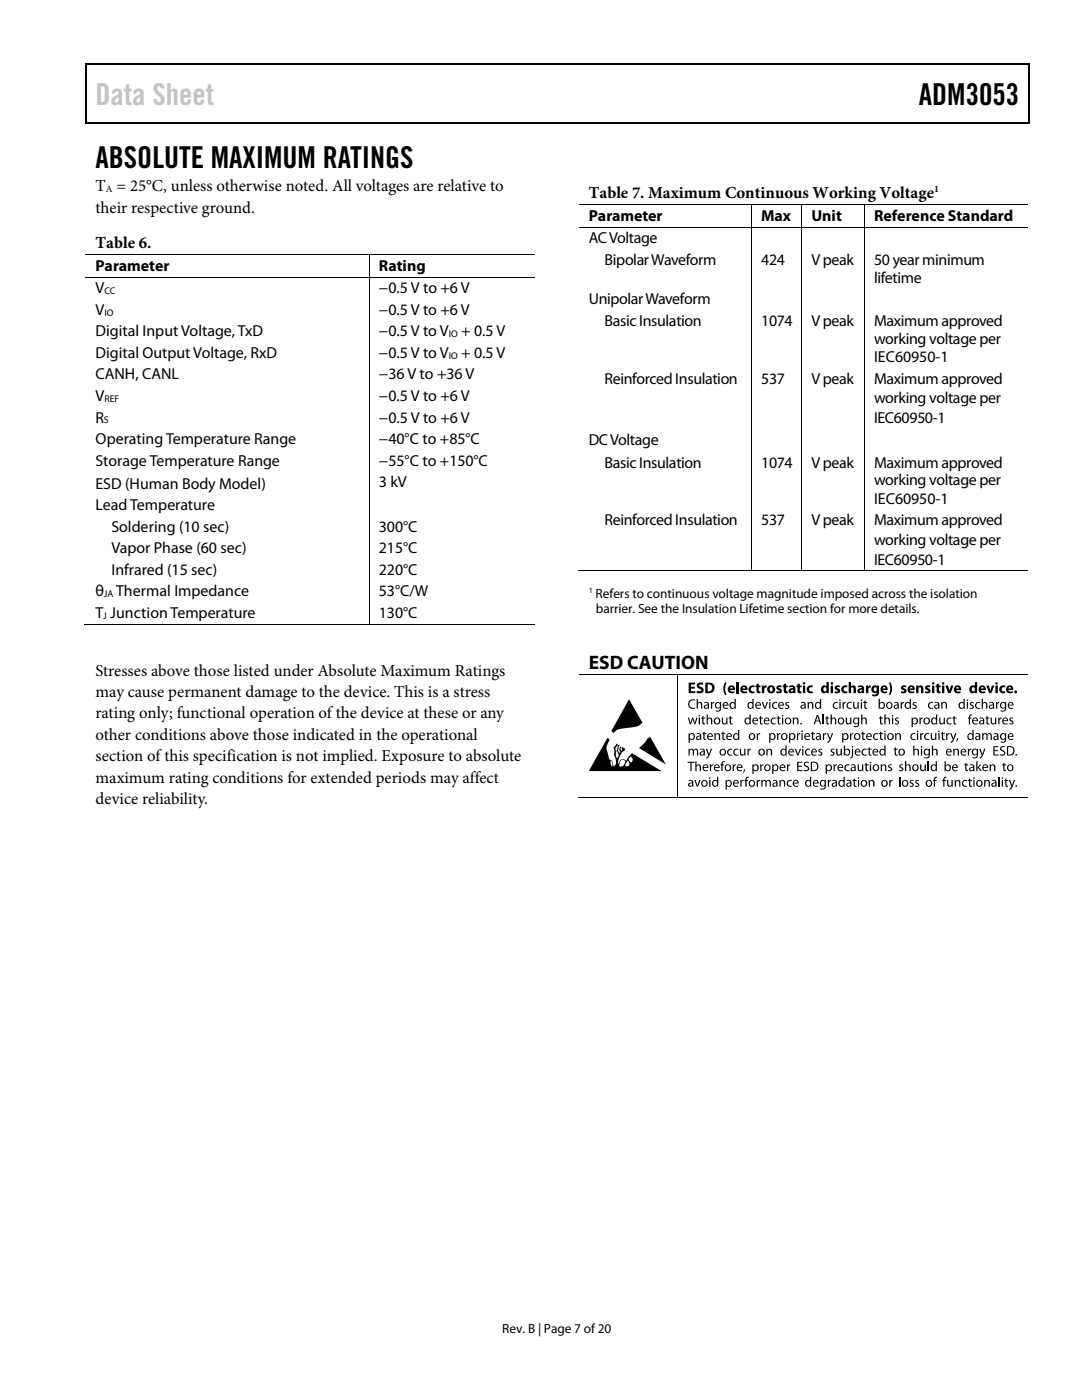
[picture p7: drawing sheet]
<svg xmlns="http://www.w3.org/2000/svg" width="216mm" height="279mm" viewBox="0 0 216 279" stroke-linecap="round" stroke-linejoin="round" font-family="sans-serif">
<defs><g id="words">
<text font-size="6" fill="#c1c1c1" x="19" y="20.9">Data Sheet</text>
<g font-size="6">
<text x="183.3" y="20.9">ADM3053</text>
<text x="19" y="33.6">ABSOLUTE MAXIMUM RATINGS</text>
</g>
<text font-size="3.9" x="117.5" y="133.6">ESD CAUTION</text>
<g font-size="3.3">
<text x="19" y="38.1">T = 25°C, unless otherwise noted. All voltages are relative to</text>
<text x="117.5" y="39.5">Table 7. Maximum Continuous Working Voltage</text>
<text x="19.1" y="42.4">their respective ground.</text>
<text x="19.1" y="49.5">Table 6.</text>
<text x="19" y="134.8">Stresses above those listed under Absolute Maximum Ratings</text>
<text x="19" y="139.1">may cause permanent damage to the device. This is a stress</text>
<text x="19.1" y="143.4">rating only; functional operation of the device at these or any</text>
<text x="19.1" y="147.7">other conditions above those indicated in the operational</text>
<text x="19.1" y="151.9">section of this specification is not implied. Exposure to absolute</text>
<text x="19.1" y="156.2">maximum rating conditions for extended periods may affect</text>
<text x="19.1" y="160.5">device reliability.</text>
</g>
<g font-size="3.2">
<text x="117.5" y="44.1">Parameter</text>
<text x="151.9" y="44.1">Max</text>
<text x="161.9" y="44.1">Unit</text>
<text x="174.4" y="44.1">Reference Standard</text>
<text x="117.5" y="48.6">AC Voltage</text>
<text x="120.6" y="52.9">Bipolar Waveform</text>
<text x="151.9" y="52.9">424</text>
<text x="161.9" y="52.9">V peak</text>
<text x="174.4" y="52.9">50year minimum</text>
<text x="19" y="54.1">Parameter</text>
<text x="19" y="58.5">V</text>
<text x="75.6" y="54.1">Rating</text>
<text x="75.6" y="58.5">−0.5 V to +6 V</text>
<text x="174.4" y="56.5">lifetime</text>
<text x="19" y="62.8">V</text>
<text x="75.6" y="62.8">−0.5 V to +6 V</text>
<text x="117.5" y="60.7">Unipolar Waveform</text>
<text x="120.6" y="65.1">Basic Insulation</text>
<text x="151.9" y="65.1">1074</text>
<text x="161.9" y="65.1">V peak</text>
<text x="174.4" y="65.1">Maximum approved</text>
<text x="19" y="67.1">Digital Input Voltage, TxD</text>
<text x="19" y="71.4">Digital Output Voltage, RxD</text>
<text x="75.6" y="71.4">−0.5 V to V</text>
<text x="75.6" y="67.1">−0.5 V to V</text>
<text x="92" y="67.1">+ 0.5 V</text>
<text x="92" y="71.4">+ 0.5 V</text>
<text x="174.4" y="68.6">working voltage per</text>
<text x="19" y="75.7">CANH, CANL</text>
<text x="75.6" y="75.7">−36V to +36V</text>
<text x="120.6" y="76.5">Reinforced Insulation</text>
<text x="151.9" y="76.5">537</text>
<text x="161.9" y="76.5">V peak</text>
<text x="174.4" y="72.3">IEC60950-1</text>
<text x="174.4" y="76.5">Maximum approved</text>
<text x="19" y="80">V</text>
<text x="75.6" y="80">−0.5 V to +6 V</text>
<text x="174.4" y="80.5">working voltage per</text>
<text x="19" y="84.3">R</text>
<text x="19" y="88.6">Operating Temperature Range</text>
<text x="75.6" y="84.3">−0.5 V to +6 V</text>
<text x="75.6" y="88.6">−40°C to +85°C</text>
<text x="117.5" y="88.7">DC Voltage</text>
<text x="174.4" y="84.4">IEC60950-1</text>
<text x="19" y="92.9">Storage Temperature Range</text>
<text x="75.6" y="92.9">−55°C to +150°C</text>
<text x="120.6" y="93.3">Basic Insulation</text>
<text x="151.9" y="93.3">1074</text>
<text x="161.9" y="93.3">V peak</text>
<text x="174.4" y="93.3">Maximum approved</text>
<text x="19" y="97.5">ESD (Human Body Model)</text>
<text x="19" y="101.8">Lead Temperature</text>
<text x="75.6" y="97.2">3 kV</text>
<text x="174.4" y="96.9">working voltage per</text>
<text x="174.4" y="100.5">IEC60950-1</text>
<text x="22.2" y="106.1">Soldering (10 sec)</text>
<text x="75.6" y="106.1">300°C</text>
<text x="120.6" y="104.8">Reinforced Insulation</text>
<text x="151.9" y="104.8">537</text>
<text x="161.9" y="104.8">Vpeak</text>
<text x="174.4" y="104.8">Maximum approved</text>
<text x="22.2" y="110.4">Vapor Phase (60 sec)</text>
<text x="75.6" y="110.4">215°C</text>
<text x="174.4" y="108.8">working voltage per</text>
<text x="174.4" y="112.7">IEC60950-1</text>
<text x="19" y="119">θ</text>
<text x="22.2" y="114.7">Infrared (15 sec)</text>
<text x="23.2" y="119">Thermal Impedance</text>
<text x="75.6" y="119">53°C/W</text>
<text x="75.6" y="114.7">220°C</text>
<text x="19" y="123.3">T Junction Temperature</text>
<text x="75.6" y="123.3">130°C</text>
</g>
<g font-size="2.7">
<text x="118.8" y="119.3">Refers to continuous voltage magnitude imposed across the isolation</text>
<text x="118.9" y="122.3">barrier. See the Insulation Lifetime section for more details.</text>
<text x="100.2" y="266">Rev. B | Page 7 of20</text>
</g>
<g font-size="1.9">
<text x="21.1" y="38.3">A</text>
<text x="186.4" y="38.3">1</text>
<text x="20.8" y="58.7">CC</text>
<text x="20.8" y="63">IO</text>
<text x="89.5" y="67.3">IO</text>
<text x="89.5" y="71.6">IO</text>
<text x="20.8" y="80.2">REF</text>
<text x="20.7" y="84.5">S</text>
<text x="20.7" y="119.2">JA</text>
<text x="20.6" y="123.5">J</text>
</g>
<text font-size="1.6" x="117.5" y="118.4">1</text>
</g></defs>
<g fill="#000">
<path d="M17 12.7h.3v1h-.3zM17 12.7h.3v.3h-.3zM82.7 12.7h.2v.3h-.2zM205.2 12.7h.2v1h-.2zM205.2 12.7h.2v.3h-.2zM17 24.4h.3v.2h-.3zM82.4 24.4h.3v.2h-.3zM205.2 24.4h.2v.2h-.2zM73.6 50.7h.2v.2h-.2zM73.6 55.2h.2v.2h-.2zM149.9 40.7h.2v.2h-.2zM149.9 45.3h.2v.1h-.2z"/>
<path d="M159.9 40.7h.2v.2h-.2zM159.9 45.3h.2v.1h-.2zM172.4 40.7h.2v.2h-.2zM172.4 45.3h.2v.1h-.2zM149.9 113.8h.2v.2h-.2zM159.9 113.8h.2v.2h-.2zM172.4 113.8h.2v.2h-.2zM73.6 124.5h.2v.1h-.2zM135.2 134.5h.1v.2h-.1zM137.4 136.2h1.3v.4h-.8v.5h.7v.3h-.7v.5h.8v.4h-1.3zM139 139.5h.2v.8l.5-.2 .4 .2v1.1h-.2v-.9l-.3-.2-.3 .3-.1 .8h-.2zM139.2 136.4l.6-.2 .5 .1-.1 .4h-.6l-.1 .1 .1 .2a.72 .72 0 0 1 .8 .9 .72 .72 0 0 1-1.1 .5l-.3-.2 .1-.3 .7 .1 .1-.3-.1-.2a.69 .69 0 0 1-.7-.3 .69 .69 0 0 1 .1-.8z"/>
<path d="M144.7 136.2h.3a2.76 2.76 0 0 0 0 2.5 .72 .72 0 0 1-.6-.8v-.9zM146.9 136.1h.5v2.2h-.5zM149.6 137l.8-.2h.2l-.1 .4a.44 .44 0 0 0-.7 .4 .44 .44 0 0 0 .7 .3l.1 .4a.82 .82 0 0 1-1.1-.2 .82 .82 0 0 1 .1-1.1zM150.9 136.5l.5-.1v.4h.3v.4h-.3v.7l.3 .1v.3h-.5l-.2-.2-.1-.9h-.1v-.4h.1zM152 136.8h.4v.3l.3-.3h.3v.4l-.3 .1-.2 .2v.8h-.5zM155.1 136.9l.4-.1 .5 .1-.1 .3-.5-.1v.2a.56 .56 0 0 1 .6 .7 .56 .56 0 0 1-.8 .4l-.3-.1 .1-.4 .5 .1v-.2l-.2-.1a.48 .48 0 0 1-.3-.6zM156.4 136.5l.4-.1v.4h.4v.4h-.4l.1 .7 .3 .1v.3h-.5l-.3-.2v-.9h-.2v-.4h.2zM159.1 136.5l.5-.1v.4h.3v.4h-.3v.7l.3 .1v.3h-.5l-.2-.2-.1-.9h-.2v-.4h.2zM161.2 137l.8-.2h.2l-.1 .4a.45 .45 0 0 0-.7 .4 .45 .45 0 0 0 .7 .3l.1 .4a.82 .82 0 0 1-1.1-.2 .82 .82 0 0 1 .1-1.1zM166.7 136.9l.5-.1 .4 .1-.1 .3-.5-.1 .1 .2a.56 .56 0 0 1 .5 .7 .56 .56 0 0 1-.8 .4l-.3-.1 .1-.4 .6 .1v-.2l-.2-.1a.48 .48 0 0 1-.4-.6zM168.1 137l.8-.2h.2l-.1 .4a.45 .45 0 0 0-.7 .4 .45 .45 0 0 0 .7 .3l.1 .4a.82 .82 0 0 1-1.1-.2 .82 .82 0 0 1 .1-1.1zM169.3 136.1h.5v.9a.55 .55 0 0 1 .7-.2 .55 .55 0 0 1 .3 .6v.9h-.5v-1l-.2-.1-.3 .2v.9h-.5z"/>
<path d="M172.5 139.9l.2-.1v.3h.3v.2h-.3v.9l.3 .1-.1 .2h-.2l-.2-.3v-.9h-.2v-.2h.2zM172.8 136.8h.4v.3l.3-.3h.2v.4l-.2 .1-.2 .2v.8h-.5zM177.3 136.2a.72 .72 0 0 1 .7 .8v.9a.72 .72 0 0 1-.7 .8 2.76 2.76 0 0 0 0-2.5zM179.9 136.9l.5-.1 .4 .1-.1 .3-.4-.1v.2a.54 .54 0 0 1 .6 .6 .54 .54 0 0 1-.7 .5l-.5-.1 .1-.4 .4 .1 .2-.1-.4-.3a.42 .42 0 0 1-.1-.7zM182.8 136.8h.4v.2l.1-.1a.56 .56 0 0 1 .7-.1 .56 .56 0 0 1 .3 .6v.9h-.5v-1l-.3-.1-.2 .2v.9h-.5zM184.8 136.9l.4-.1 .4 .1-.1 .3-.4-.1v.2a.54 .54 0 0 1 .6 .6 .54 .54 0 0 1-.7 .5l-.4-.1v-.4l.4 .1 .2-.1-.4-.3a.42 .42 0 0 1 0-.7zM186.9 136.5l.5-.1v.4h.3v.4h-.3v.7l.3 .1v.3h-.5l-.2-.2-.1-.9h-.2v-.4h.2zM188.6 136.8h.6l.3 1.1 .2-1.1h.5l-.5 1.5h-.5zM195.9 139.5h.2v.8l.5-.2 .3 .2 .1 1.1h-.2l-.1-.9-.2-.2-.4 .3v.8h-.2zM196.8 136.8h.5l.3 1.1 .3-1.1h.5l-.6 1.5h-.4zM199.6 137l.3-.2h.5h.2l-.1 .4a.44 .44 0 0 0-.6 .4 .44 .44 0 0 0 .6 .3l.1 .4a.82 .82 0 0 1-1-.2 .82 .82 0 0 1 0-1.1zM125.5 139.6l2.7 4.6-.2 .2a3.6 3.6 0 0 1-2.7 .9h-.7a2.2 2.2 0 0 0-2.1 1l-.5-.4z"/>
<path d="M129.1 147.4l.7-.3 3.1 5.5-5.4-3.3 1.1-1zM135.2 159.1h.1v.2h-.1zM137.4 149.4h.2v.2l.3-.2h.3l.2 .3 .3-.3 .4 .1 .2 .5v.8h-.2l-.1-1-.2-.2-.3 .3v.9h-.3v-1l-.2-.2-.3 .2-.1 1h-.2zM137.2 143.2h.3l.3 1.1 .3-1.1h.2l.3 1.1 .3-1.1h.3l-.4 1.4h-.3l-.3-1.1-.3 1.1h-.2zM137.2 152h1.4v.2h-.6v1.7h-.2v-1.7h-.6zM137.6 139.8l.7-.2h.4l-.1 .2a.76 .76 0 0 0-1.1 .7 .76 .76 0 0 0 1.2 .7v.2a.98 .98 0 0 1-1.2-.3 .98 .98 0 0 1 .1-1.3zM138.8 151.9h.2v.9l.4-.3 .4 .2 .1 1.2h-.3v-1l-.3-.2-.3 .3v.9h-.2zM138.5 155.7h.3l.4 1.1 .3-1.1h.3l-.5 1.3h-.2zM140.1 143l.3-.1v.3h.3v.2h-.3v.9l.3 .1-.1 .2h-.3l-.2-.3v-.9h-.2v-.2h.2zM140.3 146.1l.3-.1v.3h.3v.2h-.3v.9l.3 .1-.1 .2h-.3l-.1-.3-.1-.9h-.2v-.2h.2zM141 142.6h.2v.8l.5-.2 .3 .2 .1 1.2h-.2v-1l-.3-.2-.4 .3v.9h-.2zM140.8 149.4h.3l.4 1.1 .3-1.1h.3l-.7 1.7-.4 .3-.1-.2 .4-.5z"/>
<path d="M141.7 152.5h.2v.3l.4-.3v.3h-.2l-.2 .3v.8h-.2zM141.9 140.1h.2v.3l.4-.3v.2l-.2 .1-.2 .2v.8h-.2zM142.5 146.3h.3v.3l.1-.2a.49 .49 0 0 1 .7 .1l.1 1.2h-.3v-1l-.3-.2-.3 .3v.9h-.2zM144.1 152l.5-.1v.2h-.3l-.1 .2v.2h.3v.2h-.3v1.2h-.3v-1.2h-.2v-.2h.2zM144.1 146.1l.3-.1v.3h.3v.2h-.3v.9l.3 .1v.2h-.2a.36 .36 0 0 1-.4-.4v-.8h-.2v-.2h.2zM144 143.2h.3v1l.3 .2 .3-.2v-1h.3v1.4h-.3v-.3l-.1 .1a.47 .47 0 0 1-.7 0zM145.6 143l.2-.1v.3h.4v.2h-.4l.1 .9 .3 .1v.2h-.4l-.2-.3v-.9h-.2zM145.3 149.6l.5-.2 .3 .1v.2a.51 .51 0 0 0-.8 .4 .51 .51 0 0 0 .8 .5v.1a.7 .7 0 0 1-.9-.2 .7 .7 0 0 1 .1-.9zM146.2 152.5h.2v.3l.5-.3v.3l-.5 .3v.8h-.2zM146.5 149.6l.5-.2 .3 .1v.2a.51 .51 0 0 0-.8 .4 .51 .51 0 0 0 .8 .5v.1a.71 .71 0 0 1-.9-.1 .71 .71 0 0 1 .1-1zM147.7 155.7h.2v.2l.5-.3v.3h-.3l-.1 .3v.8h-.3zM148.4 153.6l.3-.1-.3 .7h-.1z"/>
<path d="M148.9 155.1h.5v.1l-.3 .1-.1 .1v.3h.3v.2h-.3v1.1h-.3v-1.1h-.1v-.2h.1zM147.6 149.4h.3v1l.3 .2 .3-.2v-1h.2l.1 1.4h-.2l-.1-.2-.1 .1a.47 .47 0 0 1-.7-.1zM149.1 149.4h.3v.3l.4-.3v.2l-.2 .1-.2 .3v.8h-.2zM151 155.7h.2v.2l.2-.2 .3-.1v.3h-.3l-.2 .3v.8h-.2zM151 146.3h.2v.3l.5-.3v.2l-.3 .1-.2 .3v.8h-.2zM151.7 152.5h.2v.3l.4-.3v.3l-.4 .3v.8h-.2zM151.6 143l.3-.1v.3h.3v.2h-.3v.9l.3 .1v.2h-.2a.36 .36 0 0 1-.4-.5v-.7h-.2v-.2h.2zM151.9 155.7h.2v.2l.3-.2h.3l.2 .2 .3-.2h.4l.2 .5v.8h-.2l-.1-1-.2-.2-.3 .2v1h-.3v-1l-.2-.2-.3 .3v.9h-.3zM152 140.1h.3l.3 1.1 .4-1.1h.3l-.6 1.3h-.2zM152.9 149.4h.2v.3l.1-.2a.5 .5 0 0 1 .8 .1l.1 1.2h-.3v-1l-.3-.2-.3 .3v.9h-.3zM154 143.4l.5-.2 .3 .1v.1a.51 .51 0 0 0-.8 .5 .51 .51 0 0 0 .8 .4v.2a.7 .7 0 0 1-.9-.2 .7 .7 0 0 1 .1-.9zM155 146.3h.3v.3l.2-.3h.2v.2l-.2 .1-.2 .3v.8h-.2z"/>
<path d="M154.2 140.3l.6-.2h.3l-.1 .2a.51 .51 0 0 0-.7 .5 .51 .51 0 0 0 .7 .4l.1 .2a.71 .71 0 0 1-.9-.2 .71 .71 0 0 1 0-.9zM155.2 143l.2-.1v.3h.4v.2h-.4l.1 .9 .2 .1v.2h-.3l-.2-.3v-.9h-.2v-.2h.2zM155.5 155.7h.2v.2l.2-.1a.49 .49 0 0 1 .7 0l.1 1.2h-.3v-1l-.3-.2-.3 .3v.9h-.3zM156.7 140.3l.4-.2 .4 .1-.1 .1h-.4v.3l.2 .1a.41 .41 0 0 1 .3 .3 .41 .41 0 0 1-.2 .4h-.7l.1-.2h.5v-.2l-.2-.1a.4 .4 0 0 1-.3-.6zM157 152.5h.2l.1 .3 .4-.3v.3h-.2l-.2 .3v.8h-.3zM157.2 155.8l.5-.2 .3 .1v.2a.51 .51 0 0 0-.8 .4 .51 .51 0 0 0 .8 .5v.2a.7 .7 0 0 1-.9-.2 .7 .7 0 0 1 .1-1zM158.2 143.2h.2v.2l.1-.1a.48 .48 0 0 1 .7 .1l.1 1.2h-.2v-1l-.3-.2-.4 .3v.9h-.2zM158.6 149.4h.3l.3 1.1 .4-1.1h.2l-.5 1.4h-.2zM159 146.3h.2v.3l.5-.3v.2l-.3 .1-.1 .2v.9h-.3zM159.7 144.3h.3v.2h-.3zM159.1 152h1v.2h-.8v.6h.7v.2h-.7v.7h.8v.2h-1zM160.5 152.2a.8 .8 0 0 1 .9-.1l-.1 .2-.5-.1a.27 .27 0 0 0-.2 .3 .27 .27 0 0 0 .2 .2 .64 .64 0 0 1 .6 .9 .64 .64 0 0 1-1.1 .2l.1-.2a.39 .39 0 0 0 .6 .1 .39 .39 0 0 0-.1-.7 .54 .54 0 0 1-.4-.8z"/>
<path d="M161.1 140.1h.3v.2l.1-.1a.49 .49 0 0 1 .7 .1l.1 1.1h-.3v-.9l-.3-.2-.3 .2v.9h-.2zM160.8 149.6l.6-.2 .3 .1-.1 .2a.51 .51 0 0 0-.7 .4 .51 .51 0 0 0 .7 .5l.1 .1a.71 .71 0 0 1-1-.1 .71 .71 0 0 1 .1-1zM162 146.1l.3-.1v.3h.3v.2h-.3v.9l.3 .1-.1 .2h-.3l-.2-.3v-.9h-.2v-.2h.2zM163.3 149.6l.4-.2 .3 .1v.2l-.4-.1v.3l.1 .1a.41 .41 0 0 1 .4 .3 .41 .41 0 0 1-.2 .5l-.7-.1 .1-.2 .5 .1v-.3l-.2-.1a.4 .4 0 0 1-.3-.6zM164.2 142.6h.2v2h-.2zM164.2 146.3h.2v.3l.5-.3v.2l-.3 .1-.1 .2-.1 .9h-.2zM164.9 143l.2-.1v.3h.4v.2h-.4l.1 .9 .2 .1v.2h-.3l-.2-.3v-.9h-.2v-.2h.2zM165.2 155.7h.2v.2l.2-.2 .3-.1v.3h-.3l-.2 .3v.8h-.2zM165 146.3h.2l.4 1.1 .4-1.1h.2l-.6 1.6-.5 .4v-.2a.45 .45 0 0 0 .4-.5zM165.7 142.6h.3v.8l.4-.2 .4 .2 .1 1.2h-.3v-1l-.3-.2-.3 .2v1h-.3zM165.8 149.6l.4-.2 .3 .1-.1 .2-.4-.1v.3l.2 .1a.41 .41 0 0 1 .3 .3 .41 .41 0 0 1-.2 .5l-.6-.1v-.2l.6 .1v-.3l-.2-.1a.4 .4 0 0 1-.3-.6zM166.3 152.5h.2v.3l.5-.3v.3h-.3l-.1 .3v.8h-.3z"/>
<path d="M166.3 140.3l.6-.2h.3l-.1 .2a.51 .51 0 0 0-.7 .5 .51 .51 0 0 0 .8 .4v.2a.7 .7 0 0 1-.9-.2 .7 .7 0 0 1 0-.9zM166.8 149.4h.3v1l.3 .2 .3-.3v-.9h.3v1.4h-.2v-.2l-.1 .1a.47 .47 0 0 1-.8-.1zM168.1 140.1h.2l.1 .3 .4-.3v.2l-.3 .1-.1 .2v.8h-.3zM168.7 152.7l.5-.2 .3 .1v.2a.51 .51 0 0 0-.8 .4 .51 .51 0 0 0 .8 .5v.1a.71 .71 0 0 1-.9-.1 .71 .71 0 0 1 .1-1zM169.6 146.3h.2v.3l.5-.3v.2l-.3 .1-.1 .2v.9h-.3zM168.8 143.2h.2v1l.3 .2 .3-.3v-.9h.3v1.4h-.2v-.3l-.1 .1a.47 .47 0 0 1-.8 0zM169.1 140.3l.5-.2h.4l-.1 .2a.51 .51 0 0 0-.7 .5 .51 .51 0 0 0 .7 .4v.2a.7 .7 0 0 1-.9-.2 .7 .7 0 0 1 .1-.9zM170.3 155.4h.3v.3h.3v.2h-.3v.9h.3l-.1 .2h-.3l-.1-.2-.1-.9h-.2v-.2h.2zM170.2 140.1h.3v1l.3 .2 .3-.3v-.9h.2l.1 1.3h-.2l-.1-.2-.1 .1a.46 .46 0 0 1-.7 0zM171.8 142.6h.3v.8l.4-.2 .4 .2 .1 1.2h-.3v-1l-.3-.2-.3 .3v.9h-.3zM171.1 152.5h.3v1l.3 .2 .3-.3v-.9h.3v1.4h-.2l-.1-.2-.1 .1a.46 .46 0 0 1-.7-.1zM172.1 146.1l.2-.1v.3h.3v.2h-.3v.9l.3 .1v.2h-.2a.36 .36 0 0 1-.3-.4v-.8h-.3v-.2h.3z"/>
<path d="M172.7 152.3l.3-.1v.3h.3v.2h-.3v.9l.3 .1v.2h-.4l-.2-.2v-1h-.2zM172.1 149.6l.5-.2 .4 .1-.1 .2a.51 .51 0 0 0-.8 .4 .51 .51 0 0 0 .8 .5l.1 .1a.71 .71 0 0 1-1-.1 .71 .71 0 0 1 .1-1zM173.3 155.7h.2l.1 .2 .1-.1a.5 .5 0 0 1 .7 0l.1 1.2h-.3v-1l-.3-.2-.3 .3v.9h-.3zM173.3 149.2l.3-.1v.3h.3v.2h-.3v.9l.3 .1-.1 .2h-.3l-.2-.2v-1h-.2v-.2h.2zM174.4 146.5l.5-.2 .3 .1v.2a.51 .51 0 0 0-.8 .4 .51 .51 0 0 0 .8 .4v.2a.7 .7 0 0 1-.9-.2 .7 .7 0 0 1 .1-.9zM175.7 152.5h.2l.1 .3v-.1a.48 .48 0 0 1 .8 0l.1 1.2h-.3v-1l-.3-.2-.3 .3v.9h-.3zM175.6 143l.2-.1v.3h.4v.2h-.4l.1 .9 .3 .1v.2h-.4l-.2-.3v-.9h-.2zM175.6 146.1l.2-.1v.3h.4v.2h-.4l.1 .9 .3 .1-.1 .2h-.3l-.2-.3v-.9h-.2v-.2h.2zM176.5 142.6h.2v.8l.4-.2 .4 .2 .1 1.2h-.2l-.1-1-.3-.2-.3 .2v1h-.2zM177.3 152.7l.4-.2 .3 .1-.1 .2h-.4v.2l.2 .1a.41 .41 0 0 1 .3 .4 .41 .41 0 0 1-.2 .4l-.6-.1v-.2l.4 .1 .2-.2-.6-.4zM177.4 155.7h.3v.2l.4-.3v.3h-.2l-.2 .3v.8h-.3zM178.6 143.4l.4-.2 .4 .1-.1 .1h-.4v.3l.2 .1a.41 .41 0 0 1 .3 .3 .41 .41 0 0 1-.2 .4h-.7l.1-.2h.5v-.2l-.2-.1a.4 .4 0 0 1-.3-.6z"/>
<path d="M178.6 146.3h.2v.3l.1-.2a.5 .5 0 0 1 .8 .1l.1 1.2h-.3v-1l-.3-.2-.3 .3v.9h-.3zM178.5 149.2l.3-.1v.3h.3v.2h-.3v.9l.3 .1-.1 .2h-.3l-.2-.2v-1h-.2v-.2h.2zM179.4 155h.2v2h-.2zM179.5 152.7l.4-.2 .3 .1v.2h-.5v.2l.2 .1a.41 .41 0 0 1 .4 .4 .41 .41 0 0 1-.3 .4l-.6-.1v-.2l.4 .1 .2-.2-.5-.4zM179.7 140.1h.2v.3l.5-.3v.2l-.2 .1-.2 .2v.8h-.3zM180.6 151.9h.2v.9l.5-.3 .3 .2 .1 1.2h-.2l-.1-1-.2-.2-.4 .3v.9h-.2zM181.6 155.8l.4-.2 .3 .1-.1 .2h-.4v.2l.2 .1a.41 .41 0 0 1 .3 .4 .41 .41 0 0 1-.2 .4l-.6-.1v-.1h.6v-.3l-.2-.1a.4 .4 0 0 1-.3-.6zM182.2 140.3l.4-.2 .3 .1-.1 .1h-.4v.3l.2 .1a.41 .41 0 0 1 .3 .3 .41 .41 0 0 1-.2 .4h-.6v-.2h.5v-.2l-.1-.1a.4 .4 0 0 1-.3-.6zM182.2 148.8h.3v.8l.4-.2 .4 .2 .1 1.2h-.3v-1l-.3-.2-.3 .3v.9h-.3zM182.7 155.8l.4-.2 .3 .1-.1 .2h-.4v.2l.2 .1a.41 .41 0 0 1 .3 .4 .41 .41 0 0 1-.2 .4l-.6-.1v-.1h.6v-.3l-.2-.1a.4 .4 0 0 1-.3-.6zM181.8 146.5l.6-.2 .3 .1-.1 .2a.51 .51 0 0 0-.7 .4 .51 .51 0 0 0 .7 .4l.1 .2a.7 .7 0 0 1-.9-.2 .7 .7 0 0 1 0-.9zM183.5 143.2h.2v.3l.4-.3v.2l-.2 .1-.2 .3v.8h-.2z"/>
<path d="M183.6 146.3h.2v.3l.2-.3h.3v.2l-.3 .1-.1 .2v.9h-.3zM183.6 152.5h.3v1l.2 .2 .4-.3v-.9h.2v1.4h-.2v-.2l-.1 .1a.47 .47 0 0 1-.7-.1zM185.1 151.9h.3v2h-.3zM184.6 146.5l.5-.2 .3 .1v.2a.51 .51 0 0 0-.8 .4 .51 .51 0 0 0 .8 .4v.2a.71 .71 0 0 1-.9-.2 .71 .71 0 0 1 .1-.9zM186 148.8h.2v.8l.4-.2 .4 .2 .1 1.2h-.3v-1l-.3-.2-.3 .3v.9h-.2zM185.4 140.3l.5-.2h.3v.2a.51 .51 0 0 0-.8 .5 .51 .51 0 0 0 .8 .4v.2a.71 .71 0 0 1-.9-.2 .71 .71 0 0 1 .1-.9zM186.5 155.1h.5v.1l-.3 .1-.1 .1v.3h.3v.2h-.3v1.1h-.3v-1.1h-.1v-.2h.1zM185.7 146.3h.3v1l.3 .2 .3-.2v-1h.2l.1 1.4h-.3v-.3l-.1 .2a.46 .46 0 0 1-.7-.1zM187.8 140.1h.2v.2l.1-.1a.48 .48 0 0 1 .8 .1v1.1h-.2v-.9l-.3-.2-.3 .3v.8h-.3zM187.9 146.1l.3-.1v.3h.3v.2h-.3v.9l.3 .1v.2h-.4l-.1-.3-.1-.9h-.2zM188.4 155.1h.5v.1l-.4 .1v.1v.3h.3v.2h-.3v1.1h-.3v-1.1h-.2v-.2h.2zM187.4 143.2h.3v1l.3 .2 .3-.3v-.9h.2v1.3h-.2v-.2l-.1 .1a.46 .46 0 0 1-.7 0z"/>
<path d="M188.8 146.3h.2v.3l.5-.3v.2l-.3 .1-.1 .2-.1 .9h-.2zM189.6 146.3h.3l.3 1.1 .4-1.1h.2l-.6 1.6-.5 .4v-.2a.45 .45 0 0 0 .4-.5zM189 143.4l.6-.2 .3 .1-.1 .1a.51 .51 0 0 0-.7 .5 .51 .51 0 0 0 .8 .4v.2a.71 .71 0 0 1-.9-.2 .71 .71 0 0 1 0-.9zM189 155.7h.2l.1 .9 .2 .2 .3-.2 .1-.9h.2v1.3h-.2v-.2l-.1 .1a.46 .46 0 0 1-.7-.1zM190.2 149.4h.2v.3l.1-.2a.49 .49 0 0 1 .8 .1l.1 1.2h-.3v-1l-.3-.2-.3 .3v.9h-.3zM190.5 155.7h.2v.2l.1-.1a.48 .48 0 0 1 .8 0v1.2h-.2v-1l-.3-.2-.3 .3v.9h-.3zM190.3 143l.2-.1v.3h.3v.2h-.3v.9l.3 .1v.1l-.2 .1a.36 .36 0 0 1-.3-.5v-.7h-.3v-.2h.3zM191 147.3h.2l-.2 .7h-.2zM192.6 152.3l.2-.1v.3h.4v.2h-.4l.1 .9 .3 .1v.2h-.4l-.2-.2v-1h-.2zM192.1 155.8l.6-.2 .3 .1-.1 .2a.51 .51 0 0 0-.7 .5 .51 .51 0 0 0 .8 .4v.2a.71 .71 0 0 1-.9-.2 .71 .71 0 0 1 0-1zM193.1 149.4h.2v.3l.5-.3v.2l-.2 .1-.2 .3v.8h-.3zM193.5 142.7l.5-.1v.2h-.3l-.1 .2v.2h.3v.2h-.3v1.1h-.3v-1.1h-.2v-.2h.2z"/>
<path d="M193.6 140.3l.4-.2 .3 .1-.1 .1h-.4v.3l.2 .1a.41 .41 0 0 1 .3 .3 .41 .41 0 0 1-.2 .4h-.6v-.2h.5v-.2l-.1-.1a.4 .4 0 0 1-.3-.6zM193.4 155.4h.2v.3h.3v.2h-.3v.9h.3v.2h-.2a.36 .36 0 0 1-.3-.4v-.7h-.3v-.2h.3zM194.8 151.9h.2v1.3l.6-.7h.2l-.5 .6 .6 .8h-.3l-.4-.6-.2 .1v.5h-.2zM194.7 140.3l.6-.2h.3v.2a.51 .51 0 0 0-.8 .5 .51 .51 0 0 0 .8 .4v.2a.71 .71 0 0 1-.9-.2 .71 .71 0 0 1 0-.9zM195.4 149.4h.2l.4 1.1 .4-1.1h.2l-.5 1.4-.6 .6v-.2l.4-.5zM196 146.3h.2v.2l.3-.2h.3l.2 .3 .3-.3h.4l.2 .6v.8h-.2l-.1-1-.2-.2-.3 .3v.9h-.3v-1l-.2-.2-.4 .3v.9h-.2zM196.4 155.7h.2v.2l.1-.1a.48 .48 0 0 1 .7 0l.1 1.2h-.2v-1l-.3-.2-.4 .3v.9h-.2zM196.8 143l.3-.1v.3h.3v.2h-.3v.9l.3 .1-.1 .2h-.3l-.1-.3-.1-.9h-.2v-.2h.2zM197.5 152.5h.2v.3l.1-.1a.5 .5 0 0 1 .7 0l.1 1.2h-.2l-.1-1-.2-.2-.4 .3v.9h-.2zM198.7 140.1h.2l.1 .3 .4-.3v.2l-.4 .3v.8h-.2zM197.7 143.2h.2v1l.3 .2 .4-.3v-.9h.2v1.3h-.2v-.2l-.1 .1a.46 .46 0 0 1-.8 0zM198.2 148.9h1v.2h-.8v.6h.8v.2h-.8v.7h.9v.2h-1.1z"/>
<path d="M199.2 143.2h.2v.3l.4-.3v.2l-.2 .1-.2 .3v.7h-.2zM199.2 155h.3v2h-.3zM199.6 149.1a.76 .76 0 0 1 .9-.1v.2l-.4-.1-.3 .1 .1 .4a.64 .64 0 0 1 .7 .9 .64 .64 0 0 1-1.1 .2v-.2a.39 .39 0 0 0 .7 0 .39 .39 0 0 0-.2-.6 .54 .54 0 0 1-.4-.8zM200.2 152.3l.2-.1v.3h.4v.2h-.4l.1 .9 .3 .1-.1 .2h-.3l-.2-.2v-1h-.2v-.2h.2zM200.6 155.4h.2v.3h.4v.2h-.4l.1 .9h.3l-.1 .2h-.3l-.2-.2v-.9h-.2v-.2h.2zM201.5 143.4l.4-.2 .3 .1-.1 .1h-.4v.3l.2 .1a.41 .41 0 0 1 .3 .3 .41 .41 0 0 1-.2 .4h-.6v-.2l.3 .1 .3-.2-.6-.5zM201.3 155.7h.3l.3 1 .4-1h.3l-.6 1.3-.6 .6v-.2l.4-.4zM202.7 156.7h.2v.3h-.2zM202.7 150.5h.2v.3h-.2z"/>
<path d="M140.7 136.3a1.5 1.5 0 0 1 1.8 .6 1.24 1.24 0 0 1-1.6 1.4h-.2zM141.2 136.6v1.4a.71 .71 0 0 0 .9-.7 .71 .71 0 0 0-.9-.7z"/>
<path d="M145.4 137a.72 .72 0 0 1 .9-.1 .72 .72 0 0 1 .3 .8h-.9a.53 .53 0 0 0 .8 .2l.1 .4a.86 .86 0 0 1-1.1-.2 .86 .86 0 0 1-.1-1.1zM145.8 137.1l-.1 .3h.5l-.1-.3z"/>
<path d="M145.7 140.3l.5-.2 .4 .2v-.8h.2v1.9h-.2v-.2a.61 .61 0 0 1-.9 .1 .61 .61 0 0 1-.1-.8zM146 140.3a.5 .5 0 0 0-.2 .6 .5 .5 0 0 0 .6 .4l.1-.2a.49 .49 0 0 0 .1-.5 .49 .49 0 0 0-.6-.3z"/>
<path d="M147.9 137a.72 .72 0 0 1 .9-.1 .72 .72 0 0 1 .3 .8h-.9l.2 .3 .6-.1 .1 .4a.86 .86 0 0 1-1.1-.1 .86 .86 0 0 1-.1-1.2zM148.3 137.1l-.2 .3h.6l-.1-.3z"/>
<path d="M149.3 140.3l.4-.2 .4 .2v-.8h.3v1.9h-.2l-.1-.2a.61 .61 0 0 1-.8 .1 .61 .61 0 0 1-.1-.8zM149.6 140.3a.5 .5 0 0 0-.2 .6 .5 .5 0 0 0 .5 .4 .5 .5 0 0 0 .2-.7 .5 .5 0 0 0-.5-.3z"/>
<path d="M153.5 139.6h.2v.2h-.2zM153.5 140.1h.2v1.3h-.2z"/>
<path d="M153.1 137.6a.81 .81 0 0 1 1.6 0 .81 .81 0 0 1-1.6 0zM153.7 137.2l-.1 .2a.47 .47 0 0 0 .3 .6 .43 .43 0 0 0 .3-.5 .43 .43 0 0 0-.5-.3z"/>
<path d="M157.5 136.9l.3-.1a.65 .65 0 0 1 .9 .6v.9h-.4v-.1a.51 .51 0 0 1-.8 0 .51 .51 0 0 1 .1-.7l.6-.3-.2-.1-.5 .1zM157.9 137.7l-.1 .2 .2 .1 .2-.1v-.3z"/>
<path d="M160.3 136.2h.3v.3h-.3zM160.2 136.8h.5v1.5h-.5z"/>
<path d="M162.8 140.3l.4-.2 .4 .2v-.8h.3v1.9h-.3v-.2a.61 .61 0 0 1-.8 .1 .61 .61 0 0 1-.2-.8zM163 140.3a.5 .5 0 0 0-.2 .6 .5 .5 0 0 0 .6 .4 .5 .5 0 0 0 .2-.7 .5 .5 0 0 0-.6-.3z"/>
<path d="M164 137l.5-.2 .4 .1v-.8h.5v2.2h-.4l-.1-.2a.69 .69 0 0 1-.9 .1 .69 .69 0 0 1-.1-1zM164.4 137.2a.41 .41 0 0 0-.1 .5 .41 .41 0 0 0 .5 .2 .43 .43 0 0 0 .1-.5 .43 .43 0 0 0-.5-.2z"/>
<path d="M165.8 136.2h.4v.3h-.4zM165.7 136.8h.5v1.5h-.5z"/>
<path d="M167.4 139.7a.2 .2 0 0 1 .4 0 .2 .2 0 0 1-.4 0zM167.5 140.1h.2v1.3h-.2z"/>
<path d="M171.8 139.6h.2v.2h-.2zM171.8 140.1h.2v1.3h-.2z"/>
<path d="M171.2 136.9l.3-.1a.66 .66 0 0 1 .9 .6v.9h-.4v-.1a.52 .52 0 0 1-.9-.1 .52 .52 0 0 1 .5-.8l.3-.1-.2-.1-.4 .1zM171.6 137.7v.3h.1l.3-.1v-.3z"/>
<path d="M175.3 139.5h.3v.8a.61 .61 0 0 1 .8-.1 .61 .61 0 0 1 .1 .9 .55 .55 0 0 1-.4 .4 .55 .55 0 0 1-.6-.3v.2h-.2zM175.7 140.4a.49 .49 0 0 0-.1 .6 .49 .49 0 0 0 .6 .2 .5 .5 0 0 0 .1-.6 .5 .5 0 0 0-.5-.3z"/>
<path d="M174.1 137a.58 .58 0 0 1 .9 0v-.2h.4v.5a1.75 1.75 0 0 1-.2 1.5l-.7 .2-.5-.1 .1-.4 .3 .1a.42 .42 0 0 0 .4-.1 .42 .42 0 0 0 .1-.4 .67 .67 0 0 1-.9 0 .67 .67 0 0 1-.1-.9zM174.5 137.2l-.1 .1a.44 .44 0 0 0 .2 .7 .4 .4 0 0 0 .3-.5 .4 .4 0 0 0-.4-.3z"/>
<path d="M175.9 137a.72 .72 0 0 1 .9-.2 .72 .72 0 0 1 .3 .9h-1a.53 .53 0 0 0 .9 .2v.4a.86 .86 0 0 1-1.1-.2 .86 .86 0 0 1 0-1.1zM176.3 137.1l-.2 .3h.6l-.1-.3z"/>
<path d="M181.3 137a.72 .72 0 0 1 .9-.2 .72 .72 0 0 1 .3 .9h-1a.53 .53 0 0 0 .9 .2v.4a.86 .86 0 0 1-1.1-.2 .86 .86 0 0 1 0-1.1zM181.7 137.1l-.2 .3h.6l-.1-.3z"/>
<path d="M180.7 140.3l.4-.2 .4 .2v-.8h.3v1.9h-.2l-.1-.2a.61 .61 0 0 1-.8 .1 .61 .61 0 0 1-.1-.8zM180.9 140.3a.5 .5 0 0 0-.1 .6 .5 .5 0 0 0 .5 .4 .5 .5 0 0 0 .2-.7 .5 .5 0 0 0-.6-.3z"/>
<path d="M186 136.2h.4v.3h-.4zM186 136.8h.4v1.5h-.4z"/>
<path d="M188 136.2h.4v.3h-.4zM188 136.8h.4v1.5h-.4z"/>
<path d="M190.5 137a.72 .72 0 0 1 .9-.1 .72 .72 0 0 1 .3 .8h-.9a.53 .53 0 0 0 .8 .2l.1 .4a.86 .86 0 0 1-1.1-.2 .86 .86 0 0 1-.1-1.1zM190.9 137.1l-.1 .3h.5l-.1-.3z"/>
<path d="M191.4 140.3l.5-.2 .4 .2v-.8h.2v1.9h-.2v-.2a.61 .61 0 0 1-.9 .1 .61 .61 0 0 1-.1-.8zM191.7 140.3a.5 .5 0 0 0-.2 .6 .5 .5 0 0 0 .6 .4 .5 .5 0 0 0 .2-.7 .5 .5 0 0 0-.6-.3z"/>
<path d="M192.9 139.6h.2v.2h-.2zM192.9 140.1h.2v1.3h-.2z"/>
<path d="M193.6 137l.5-.2 .4 .1v-.8h.5v2.2h-.4v-.2a.69 .69 0 0 1-1 .1 .69 .69 0 0 1-.1-1zM194 137.2l-.1 .2a.44 .44 0 0 0 .3 .6 .41 .41 0 0 0 .3-.5 .41 .41 0 0 0-.5-.3z"/>
<path d="M195.4 137a.72 .72 0 0 1 1-.2 .72 .72 0 0 1 .3 .9h-1a.53 .53 0 0 0 .9 .2v.4a.86 .86 0 0 1-1.1-.2 .86 .86 0 0 1-.1-1.1zM195.8 137.1l-.1 .3h.6l-.1-.3z"/>
<path d="M198.7 136.2h.3v.3h-.3zM198.6 136.8h.5v1.5h-.5z"/>
<path d="M200.9 137a.72 .72 0 0 1 .9-.1 .72 .72 0 0 1 .4 .8h-1l.2 .3 .6-.1 .1 .4a.86 .86 0 0 1-1.1-.1 .86 .86 0 0 1-.1-1.2zM201.3 137.1l-.1 .3h.5l-.1-.3z"/>
<path d="M121.2 147.2l-3.7 6.7h14.5l-5.9-3.5-.7 .6-.5 .8-.1-.1a.7 .7 0 0 0-.8-.2 .7 .7 0 0 0-.4 .7l-.1 .3a2.92 2.92 0 0 1 1.2-2.8v-.2l-.6-.4v.6l-.1 .2-.2-.3 .1-.7-.3 .3v.5l.2 .4-.2 .2-.1-.1a.67 .67 0 0 1-.1-1l.3-.4-.2-.1-.5 1.1 .2 .3a.73 .73 0 0 1-.1 1.2l-.2-.4v-.9a.83 .83 0 0 1 .3-1.2l.1-.2-.3-.2-.6 .8 .2 .7-.1 .8 .3 .8a1.05 1.05 0 0 1-.4 1.4l-.4-1.2a.8 .8 0 0 1-.6-.9l-.1-.4a2.19 2.19 0 0 1 .2-2.5 .43 .43 0 0 0-.3-.7zM121.8 151.8h.2l.2 .4v.6l-.1 .2zM124.1 151.6a.59 .59 0 0 1 .6 .3 .59 .59 0 0 1-.2 .8 .58 .58 0 0 1-1 .1l.2-.6zM125.2 151.8a.52 .52 0 0 1 .4 .8 .52 .52 0 0 1-.8 .2zM125.5 151.3l.4-.3a.71 .71 0 0 1 0 1.2l-.5-.7z"/>
<path d="M137.4 146.3h.2v.3a.61 .61 0 0 1 .9-.2 .61 .61 0 0 1 .1 .9 .54 .54 0 0 1-.4 .4 .54 .54 0 0 1-.5-.2v.7h-.3zM137.7 146.6a.49 .49 0 0 0 0 .6 .49 .49 0 0 0 .5 .2 .5 .5 0 0 0 .2-.6 .5 .5 0 0 0-.5-.3z"/>
<path d="M137.4 155.7h.1a.58 .58 0 0 1 .8 .5l.1 .8h-.3v-.2a.43 .43 0 0 1-.6 .1 .43 .43 0 0 1 0-.6l.6-.1v-.2a.42 .42 0 0 0-.7-.1zM137.6 156.4v.4l.4-.1 .1-.4z"/>
<path d="M139.4 142.8a.15 .15 0 0 1 .3 0 .15 .15 0 0 1-.3 0zM139.4 143.2h.3v1.4h-.3z"/>
<path d="M139 146.4h.1a.58 .58 0 0 1 .8 .4v.9h-.2v-.2a.43 .43 0 0 1-.6 .1 .43 .43 0 0 1 0-.7l.6-.1-.1-.1a.41 .41 0 0 0-.6-.1zM139.2 147.1v.4l.3-.1 .2-.1v-.3z"/>
<path d="M140.4 152.7a.57 .57 0 0 1 .7-.1 .57 .57 0 0 1 .3 .7h-1a.53 .53 0 0 0 .8 .4l.1 .1a.73 .73 0 0 1-1-.1 .73 .73 0 0 1 .1-1zM140.6 152.8l-.2 .3h.7l-.1-.3z"/>
<path d="M139.9 156.4a.68 .68 0 0 1 1.3 0 .68 .68 0 0 1-1.3 0zM140.3 155.9a.5 .5 0 0 0-.1 .6 .5 .5 0 0 0 .6 .3 .5 .5 0 0 0 .2-.7 .5 .5 0 0 0-.7-.2z"/>
<path d="M139.7 149.5h.1a.58 .58 0 0 1 .8 .5l.1 .8h-.3v-.2a.43 .43 0 0 1-.7 .1 .43 .43 0 0 1 .1-.6l.6-.2v-.1a.41 .41 0 0 0-.7-.1zM139.9 150.2v.4h.4l.1-.2v-.3z"/>
<path d="M141.3 146.5a.58 .58 0 0 1 .7-.1 .58 .58 0 0 1 .3 .6h-1l.3 .5 .6-.1v.2a.73 .73 0 0 1-1-.1 .73 .73 0 0 1 .1-1zM141.5 146.5l-.2 .4h.7l-.1-.4z"/>
<path d="M140.5 140.2l.1-.1a.57 .57 0 0 1 .9 .5v.8h-.2v-.1a.43 .43 0 0 1-.7 .1 .43 .43 0 0 1 0-.7l.6-.1v-.2a.41 .41 0 0 0-.6 0zM140.8 140.9l-.1 .3 .4 .1 .1-.2v-.3z"/>
<path d="M141.5 155.3a.15 .15 0 0 1 .3 0 .15 .15 0 0 1-.3 0zM141.5 155.7h.3v1.3h-.3z"/>
<path d="M142.6 152.7a.58 .58 0 0 1 .7-.1 .58 .58 0 0 1 .3 .7h-.9l.2 .4h.6v.1a.73 .73 0 0 1-.9-.1 .73 .73 0 0 1 0-1zM142.8 152.8l-.1 .3h.7l-.1-.3z"/>
<path d="M142.4 143.9a.7 .7 0 0 1 1.4 0 .7 .7 0 0 1-1.4 0zM142.9 143.4a.5 .5 0 0 0-.2 .7 .5 .5 0 0 0 .6 .2 .5 .5 0 0 0 .2-.6 .5 .5 0 0 0-.6-.3z"/>
<path d="M142.2 155.8l.5-.2 .4 .2v-.8h.2v2h-.2v-.2a.61 .61 0 0 1-.8 .1 .61 .61 0 0 1-.2-.8zM142.5 155.9a.5 .5 0 0 0-.2 .6 .5 .5 0 0 0 .6 .3 .5 .5 0 0 0 .2-.6 .5 .5 0 0 0-.6-.3z"/>
<path d="M142.8 140.3a.52 .52 0 0 1 .9 0v-.2h.2v.4a1.67 1.67 0 0 1-.2 1.4l-.7 .1-.2-.1v-.2a.5 .5 0 0 0 .6 .1 .5 .5 0 0 0 .2-.6 .63 .63 0 0 1-.9 0 .63 .63 0 0 1 .1-.9zM143.1 140.3a.49 .49 0 0 0-.2 .6 .49 .49 0 0 0 .5 .3 .49 .49 0 0 0 .2-.6 .49 .49 0 0 0-.5-.3z"/>
<path d="M143.6 150.1a.69 .69 0 0 1 1.3 0 .69 .69 0 0 1-1.3 0zM144 149.7a.5 .5 0 0 0-.2 .6 .5 .5 0 0 0 .6 .3 .5 .5 0 0 0 .2-.7 .5 .5 0 0 0-.6-.2z"/>
<path d="M144.3 140.3a.57 .57 0 0 1 .8-.2 .57 .57 0 0 1 .2 .7h-.9l.2 .4h.6l.1 .2a.73 .73 0 0 1-1-.2 .73 .73 0 0 1 0-.9zM144.6 140.3l-.2 .3h.7l-.1-.3z"/>
<path d="M144.8 155.7h.2v.2a.61 .61 0 0 1 .9-.1 .61 .61 0 0 1 .1 .8 .55 .55 0 0 1-.4 .4 .55 .55 0 0 1-.6-.2v.8h-.2zM145.1 156a.5 .5 0 0 0 0 .6 .5 .5 0 0 0 .5 .2 .5 .5 0 0 0 .2-.6 .5 .5 0 0 0-.6-.3z"/>
<path d="M145.1 146.5a.57 .57 0 0 1 .7-.1 .57 .57 0 0 1 .3 .6h-1l.2 .5 .6-.1 .1 .2a.73 .73 0 0 1-1-.1 .73 .73 0 0 1 .1-1zM145.3 146.5l-.2 .4h.7l-.1-.4z"/>
<path d="M144.6 153.2a.7 .7 0 0 1 1.4 0 .7 .7 0 0 1-1.4 0zM145 152.8a.5 .5 0 0 0-.2 .6 .5 .5 0 0 0 .6 .3 .5 .5 0 0 0 .2-.7 .5 .5 0 0 0-.6-.2z"/>
<path d="M146.4 155.8a.57 .57 0 0 1 .7-.1 .57 .57 0 0 1 .3 .7h-.9l.2 .4h.6v.2a.73 .73 0 0 1-.9-.2 .73 .73 0 0 1 0-1zM146.7 155.9l-.2 .3h.7l-.1-.3z"/>
<path d="M147.1 152.7a.57 .57 0 0 1 .8-.1 .57 .57 0 0 1 .2 .7h-.9l.2 .4h.6l.1 .1a.73 .73 0 0 1-1-.1 .73 .73 0 0 1 0-1zM147.4 152.8l-.2 .3h.7l-.1-.3z"/>
<path d="M146.5 146.5l.4-.2 .4 .2v-.8h.2v2h-.2v-.3a.61 .61 0 0 1-.9 .2 .61 .61 0 0 1-.1-.9zM146.7 146.6a.5 .5 0 0 0-.2 .6 .5 .5 0 0 0 .6 .3 .5 .5 0 0 0 .2-.6 .5 .5 0 0 0-.6-.3z"/>
<path d="M148.7 143.4l.4-.2 .4 .2v-.8h.3v2h-.2v-.3a.61 .61 0 0 1-.9 .2 .61 .61 0 0 1-.1-.9zM149 143.5a.5 .5 0 0 0-.2 .6 .5 .5 0 0 0 .5 .3 .5 .5 0 0 0 .2-.6 .5 .5 0 0 0-.5-.3z"/>
<path d="M149.4 156.4a.69 .69 0 0 1 1.3 0 .69 .69 0 0 1-1.3 0zM149.8 155.9a.5 .5 0 0 0-.2 .6 .5 .5 0 0 0 .6 .3 .5 .5 0 0 0 .2-.7 .5 .5 0 0 0-.6-.2z"/>
<path d="M149.4 147a.7 .7 0 0 1 1.4 0 .7 .7 0 0 1-1.4 0zM149.8 146.6a.5 .5 0 0 0-.1 .6 .5 .5 0 0 0 .6 .2 .49 .49 0 0 0 .1-.6 .49 .49 0 0 0-.6-.2z"/>
<path d="M150.1 152.5h.2v.3a.63 .63 0 0 1 .9 0 .63 .63 0 0 1 0 .9 .63 .63 0 0 1-.8 0v.7h-.3zM150.5 152.9a.49 .49 0 0 0-.1 .6 .49 .49 0 0 0 .6 .2 .5 .5 0 0 0 .1-.6 .5 .5 0 0 0-.5-.3z"/>
<path d="M150.3 143.4a.57 .57 0 0 1 .7-.2 .57 .57 0 0 1 .3 .7h-1l.3 .5 .6-.1v.2a.73 .73 0 0 1-.9-.1 .73 .73 0 0 1 0-1zM150.5 143.4l-.2 .4h.8l-.2-.4z"/>
<path d="M150.9 140.3a.57 .57 0 0 1 .7-.2 .57 .57 0 0 1 .3 .7h-1l.2 .4h.6l.1 .2a.73 .73 0 0 1-1-.1 .73 .73 0 0 1 .1-1zM151.1 140.3l-.2 .3h.7l-.1-.3z"/>
<path d="M151.3 150.1a.7 .7 0 0 1 1.4 0 .7 .7 0 0 1-1.4 0zM151.7 149.7a.5 .5 0 0 0-.1 .6 .5 .5 0 0 0 .6 .3 .5 .5 0 0 0 .2-.7 .5 .5 0 0 0-.7-.2z"/>
<path d="M152.6 143.4a.57 .57 0 0 1 .7-.2 .57 .57 0 0 1 .3 .7h-1a.53 .53 0 0 0 .8 .4l.1 .2a.73 .73 0 0 1-1-.1 .73 .73 0 0 1 .1-1zM152.8 143.4l-.2 .4h.7l-.1-.4z"/>
<path d="M152.5 153.2a.69 .69 0 0 1 1.3 0 .69 .69 0 0 1-1.3 0zM152.9 152.8a.5 .5 0 0 0-.2 .6 .5 .5 0 0 0 .6 .3 .5 .5 0 0 0 .2-.7 .5 .5 0 0 0-.6-.2z"/>
<path d="M153.5 146.3h.2v.3a.62 .62 0 0 1 .9-.2 .62 .62 0 0 1 .1 .9 .56 .56 0 0 1-.4 .4 .56 .56 0 0 1-.6-.2v.7h-.2zM153.8 146.6a.49 .49 0 0 0 0 .6 .49 .49 0 0 0 .5 .2 .51 .51 0 0 0 .2-.6 .51 .51 0 0 0-.5-.3z"/>
<path d="M154.1 152.5h.2v.3a.61 .61 0 0 1 .9-.1 .61 .61 0 0 1 .1 .8 .55 .55 0 0 1-.4 .4 .55 .55 0 0 1-.6-.2v.7h-.2zM154.4 152.9a.5 .5 0 0 0 0 .5 .5 .5 0 0 0 .5 .3 .5 .5 0 0 0 .2-.6 .5 .5 0 0 0-.5-.3z"/>
<path d="M154.2 155.7h.1a.58 .58 0 0 1 .8 .5l.1 .8h-.2l-.1-.2a.42 .42 0 0 1-.6 .1 .42 .42 0 0 1 0-.6l.6-.1v-.2a.42 .42 0 0 0-.7-.1zM154.4 156.4v.4h.3l.2-.2v-.3z"/>
<path d="M155.4 140.3a.57 .57 0 0 1 .7-.2 .57 .57 0 0 1 .3 .7h-.9l.2 .4h.6l.1 .2a.73 .73 0 0 1-1-.1 .73 .73 0 0 1 0-1zM155.7 140.3l-.2 .3h.7l-.1-.3z"/>
<path d="M155.7 152.7a.57 .57 0 0 1 .7-.1 .57 .57 0 0 1 .3 .7h-.9l.2 .4h.6l.1 .1a.73 .73 0 0 1-1-.1 .73 .73 0 0 1 0-1zM156 152.8l-.2 .3h.7l-.1-.3z"/>
<path d="M156 142.8a.15 .15 0 0 1 .3 0 .15 .15 0 0 1-.3 0zM156.1 143.2h.2v1.4h-.2z"/>
<path d="M155.8 147a.7 .7 0 0 1 1.4 0 .7 .7 0 0 1-1.4 0zM156.3 146.6a.5 .5 0 0 0-.2 .6 .5 .5 0 0 0 .6 .2 .5 .5 0 0 0 .2-.6 .5 .5 0 0 0-.6-.2z"/>
<path d="M155.9 149.6l.4-.2 .4 .2v-.8h.3v2h-.2l-.1-.2a.61 .61 0 0 1-.8 .1 .61 .61 0 0 1-.1-.9zM156.1 149.7a.5 .5 0 0 0-.1 .6 .5 .5 0 0 0 .5 .3 .5 .5 0 0 0 .2-.6 .5 .5 0 0 0-.6-.3z"/>
<path d="M156.6 143.9a.7 .7 0 0 1 1.4 0 .7 .7 0 0 1-1.4 0zM157 143.4a.5 .5 0 0 0-.1 .7 .5 .5 0 0 0 .5 .2 .5 .5 0 0 0 .2-.6 .5 .5 0 0 0-.6-.3z"/>
<path d="M157.4 146.3h.2l.1 .3a.63 .63 0 0 1 .8 0 .63 .63 0 0 1 .1 .8 .63 .63 0 0 1-.9 .1v.7h-.2zM157.8 146.6a.49 .49 0 0 0-.1 .6 .49 .49 0 0 0 .6 .2 .5 .5 0 0 0 .2-.6 .5 .5 0 0 0-.6-.3z"/>
<path d="M157.4 149.6a.57 .57 0 0 1 .8-.1 .57 .57 0 0 1 .2 .6h-.9a.53 .53 0 0 0 .8 .5l.1 .1a.73 .73 0 0 1-1-.1 .73 .73 0 0 1 0-1zM157.7 149.7l-.2 .3h.7l-.1-.3z"/>
<path d="M158.3 155.8a.58 .58 0 0 1 .8-.1 .58 .58 0 0 1 .3 .7h-1l.2 .4h.6l.1 .2a.73 .73 0 0 1-1-.2 .73 .73 0 0 1 0-1zM158.6 155.9l-.2 .3h.7l-.1-.3z"/>
<path d="M159.9 145.8h.3v.3h-.3zM159.9 146.3h.3v1.4h-.3z"/>
<path d="M160.1 149h.2v.2h-.2zM160.1 149.4h.2v1.4h-.2z"/>
<path d="M160.6 146.5a.58 .58 0 0 1 .8-.1 .58 .58 0 0 1 .3 .6h-1l.2 .5 .6-.1 .1 .2a.73 .73 0 0 1-1-.1 .73 .73 0 0 1 0-1zM160.9 146.5l-.2 .4h.7l-.1-.4z"/>
<path d="M159.8 140.2l.1-.1a.58 .58 0 0 1 .9 .5v.8h-.2v-.1a.43 .43 0 0 1-.7 .1 .43 .43 0 0 1 0-.7l.6-.1v-.2a.42 .42 0 0 0-.6 0zM160.1 140.9l-.1 .3h.5v-.4z"/>
<path d="M161.8 152a1.02 1.02 0 0 1 1.4 .4 1.02 1.02 0 0 1-.4 1.4l-1 .1zM162 152.2v1.5a.79 .79 0 0 0 1.1-.7 .79 .79 0 0 0-1.1-.8z"/>
<path d="M160.8 155.8l.4-.2 .4 .2v-.8h.3v2h-.2v-.2a.61 .61 0 0 1-.9 .1 .61 .61 0 0 1-.1-.8zM161.1 155.9a.5 .5 0 0 0-.2 .6 .5 .5 0 0 0 .5 .3 .5 .5 0 0 0 .2-.6 .5 .5 0 0 0-.5-.3z"/>
<path d="M162 149.6a.57 .57 0 0 1 .7-.1 .57 .57 0 0 1 .3 .6h-.9l.2 .5h.6v.1a.73 .73 0 0 1-.9-.1 .73 .73 0 0 1 0-1zM162.3 149.7l-.2 .3h.7l-.1-.3z"/>
<path d="M162.4 155.8a.57 .57 0 0 1 .7-.1 .57 .57 0 0 1 .3 .7h-1a.53 .53 0 0 0 .8 .4l.1 .2a.73 .73 0 0 1-1-.2 .73 .73 0 0 1 .1-1zM162.6 155.9l-.2 .3h.7l-.1-.3z"/>
<path d="M163 142.7h.3l.6 1.9h-.2l-.3-.6h-.6l-.2 .6h-.3zM163.1 142.9l-.3 .9h.6z"/>
<path d="M162.9 146.4h.1a.58 .58 0 0 1 .8 .4v.9h-.2v-.2a.42 .42 0 0 1-.7 .1 .42 .42 0 0 1 .1-.7l.6-.1-.1-.1a.42 .42 0 0 0-.6-.1zM163.1 147.1v.4h.3l.2-.2v-.3z"/>
<path d="M164.7 152.5h.2l.1 .3a.63 .63 0 0 1 .8 0 .63 .63 0 0 1 .1 .9 .63 .63 0 0 1-.9 0v.7h-.2zM165.1 152.9a.49 .49 0 0 0-.1 .5 .49 .49 0 0 0 .6 .3 .5 .5 0 0 0 .2-.6 .5 .5 0 0 0-.6-.3z"/>
<path d="M163.7 155.8a.52 .52 0 0 1 .9 .1v-.2h.2v.3a1.67 1.67 0 0 1-.2 1.4l-.6 .2-.3-.1v-.2a.49 .49 0 0 0 .6 0 .49 .49 0 0 0 .3-.5 .63 .63 0 0 1-1 0 .63 .63 0 0 1 .1-1zM164 155.9a.49 .49 0 0 0-.2 .6 .49 .49 0 0 0 .5 .3 .49 .49 0 0 0 .3-.6 .49 .49 0 0 0-.6-.3z"/>
<path d="M166.1 155.7h.1a.58 .58 0 0 1 .8 .5v.8h-.2v-.2a.43 .43 0 0 1-.6 .1 .43 .43 0 0 1 0-.6l.6-.1v-.2a.43 .43 0 0 0-.7-.1zM166.3 156.4v.4l.4-.1 .1-.4z"/>
<path d="M167.3 152.7a.57 .57 0 0 1 .7-.1 .57 .57 0 0 1 .3 .7h-1l.3 .4h.6v.1a.73 .73 0 0 1-1-.1 .73 .73 0 0 1 .1-1zM167.5 152.8l-.2 .3h.7l-.1-.3z"/>
<path d="M167.1 143.9a.7 .7 0 0 1 1.4 0 .7 .7 0 0 1-1.4 0zM167.6 143.4a.5 .5 0 0 0-.2 .7 .5 .5 0 0 0 .6 .2 .5 .5 0 0 0 .2-.6 .5 .5 0 0 0-.6-.3z"/>
<path d="M168 146.3h.2l.1 .3a.63 .63 0 0 1 .8 0 .63 .63 0 0 1 .1 .8 .63 .63 0 0 1-.9 .1v.7h-.2zM168.4 146.6a.49 .49 0 0 0-.1 .6 .49 .49 0 0 0 .6 .2 .5 .5 0 0 0 .2-.6 .5 .5 0 0 0-.6-.3z"/>
<path d="M168.4 148.8h.2v.8a.61 .61 0 0 1 .9 0 .61 .61 0 0 1 .1 .8 .55 .55 0 0 1-.5 .4 .55 .55 0 0 1-.5-.2v.2h-.2zM168.7 149.7a.49 .49 0 0 0-.1 .7 .49 .49 0 0 0 .6 .2 .5 .5 0 0 0 .2-.7 .5 .5 0 0 0-.6-.3z"/>
<path d="M167.5 155.8l.4-.2 .4 .2v-.8h.2l.1 2h-.2l-.1-.2a.61 .61 0 0 1-.8 .1 .61 .61 0 0 1-.2-.8zM167.7 155.9a.5 .5 0 0 0-.2 .6 .5 .5 0 0 0 .6 .3 .5 .5 0 0 0 .2-.6 .5 .5 0 0 0-.6-.3z"/>
<path d="M170 149.4h.2v1.5l-.1 .3-.5 .2v-.2l.3-.1 .1-.3zM170 149h.2v.2h-.2z"/>
<path d="M169 155.7h.1a.58 .58 0 0 1 .8 .5v.8h-.2v-.2a.43 .43 0 0 1-.7 .2 .43 .43 0 0 1 .1-.7l.5-.1v-.2a.41 .41 0 0 0-.6-.1zM169.2 156.4v.4h.3l.2-.2v-.3z"/>
<path d="M169.8 152.6h.1a.57 .57 0 0 1 .8 .5l.1 .8h-.3v-.2a.43 .43 0 0 1-.6 .1 .43 .43 0 0 1 0-.6l.6-.2v-.1a.41 .41 0 0 0-.6-.1zM170 153.3v.4h.4l.1-.2v-.3z"/>
<path d="M170.7 149.6a.57 .57 0 0 1 .7-.1 .57 .57 0 0 1 .3 .6h-.9l.2 .5h.6v.1a.73 .73 0 0 1-.9-.1 .73 .73 0 0 1 0-1zM170.9 149.7l-.1 .3h.7l-.2-.3z"/>
<path d="M170.4 147a.68 .68 0 0 1 1.3 0 .68 .68 0 0 1-1.3 0zM170.8 146.6a.5 .5 0 0 0-.2 .6 .5 .5 0 0 0 .7 .2 .5 .5 0 0 0 .1-.6 .5 .5 0 0 0-.6-.2z"/>
<path d="M171.2 155.3a.15 .15 0 0 1 .3 0 .15 .15 0 0 1-.3 0zM171.2 155.7h.2v1.3h-.2z"/>
<path d="M170.4 143.4a.52 .52 0 0 1 .8 0v-.2h.3l-.1 .4a1.35 1.35 0 0 1-.3 1.5h-.7l-.1-.1 .1-.2a.49 .49 0 0 0 .6 .1 .49 .49 0 0 0 .2-.6 .63 .63 0 0 1-.9 0 .63 .63 0 0 1 .1-.9zM170.6 143.4a.49 .49 0 0 0-.2 .6 .49 .49 0 0 0 .6 .3 .49 .49 0 0 0 .2-.6 .49 .49 0 0 0-.6-.3z"/>
<path d="M171.7 156.3a.7 .7 0 0 1 1.4 0 .7 .7 0 0 1-1.4 0zM172.2 155.9a.5 .5 0 0 0-.2 .6 .5 .5 0 0 0 .6 .3 .5 .5 0 0 0 .2-.7 .5 .5 0 0 0-.6-.2z"/>
<path d="M173 146.5a.57 .57 0 0 1 .7-.1 .57 .57 0 0 1 .3 .6h-1a.53 .53 0 0 0 .9 .4v.2a.73 .73 0 0 1-.9-.1 .73 .73 0 0 1 0-1zM173.2 146.5l-.2 .4h.7l-.1-.4z"/>
<path d="M173.5 152.2a.15 .15 0 0 1 .3 0 .15 .15 0 0 1-.3 0zM173.6 152.5h.2v1.4h-.2z"/>
<path d="M174.2 149.6a.57 .57 0 0 1 .8-.1 .57 .57 0 0 1 .2 .6h-.9a.53 .53 0 0 0 .8 .5l.1 .1a.73 .73 0 0 1-1-.1 .73 .73 0 0 1 0-1zM174.5 149.7l-.2 .3h.7l-.1-.3z"/>
<path d="M174.1 153.3a.68 .68 0 0 1 1.3 0 .68 .68 0 0 1-1.3 0zM174.5 152.8a.5 .5 0 0 0-.1 .6 .5 .5 0 0 0 .6 .3 .5 .5 0 0 0 .2-.7 .5 .5 0 0 0-.7-.2z"/>
<path d="M175.8 156.3a.7 .7 0 0 1 1.4 0 .7 .7 0 0 1-1.4 0zM176.3 155.9a.5 .5 0 0 0-.2 .6 .5 .5 0 0 0 .6 .3 .5 .5 0 0 0 .2-.7 .5 .5 0 0 0-.6-.2z"/>
<path d="M176.4 146a.15 .15 0 0 1 .3 0 .15 .15 0 0 1-.3 0zM176.5 146.3h.2v1.4h-.2z"/>
<path d="M175.6 149.6l.4-.2 .5 .2v-.8h.2v2h-.2v-.2a.61 .61 0 0 1-.9 .1 .61 .61 0 0 1-.1-.9zM175.9 149.7a.5 .5 0 0 0-.2 .6 .5 .5 0 0 0 .5 .3 .5 .5 0 0 0 .2-.6 .5 .5 0 0 0-.5-.3z"/>
<path d="M176.8 140.8a.68 .68 0 0 1 1.3 0 .68 .68 0 0 1-1.3 0zM177.2 140.3a.5 .5 0 0 0-.2 .7 .5 .5 0 0 0 .7 .2 .5 .5 0 0 0 .1-.6 .5 .5 0 0 0-.6-.3z"/>
<path d="M177 147a.7 .7 0 0 1 1.4 0 .7 .7 0 0 1-1.4 0zM177.4 146.6a.5 .5 0 0 0-.1 .6 .5 .5 0 0 0 .6 .2 .5 .5 0 0 0 .2-.6 .5 .5 0 0 0-.7-.2z"/>
<path d="M178 142.8a.15 .15 0 0 1 .3 0 .15 .15 0 0 1-.3 0zM178 143.2h.2v1.4h-.2z"/>
<path d="M178.4 140.2l.1-.1a.58 .58 0 0 1 .8 .5l.1 .8h-.3v-.1a.43 .43 0 0 1-.6 .1 .43 .43 0 0 1 0-.7l.6-.1v-.2a.4 .4 0 0 0-.6 0zM178.6 140.9v.3l.3 .1 .2-.2v-.3z"/>
<path d="M179.2 150.1a.7 .7 0 0 1 1.4 0 .7 .7 0 0 1-1.4 0zM179.7 149.7a.5 .5 0 0 0-.2 .6 .5 .5 0 0 0 .6 .3 .5 .5 0 0 0 .2-.7 .5 .5 0 0 0-.6-.2z"/>
<path d="M179.9 156.4a.7 .7 0 0 1 1.4 0 .7 .7 0 0 1-1.4 0zM180.4 155.9a.5 .5 0 0 0-.2 .6 .5 .5 0 0 0 .6 .3 .5 .5 0 0 0 .2-.7 .5 .5 0 0 0-.6-.2z"/>
<path d="M181.9 143.2h.2v.2a.62 .62 0 0 1 .9-.1 .62 .62 0 0 1 .1 .9 .56 .56 0 0 1-.4 .4 .56 .56 0 0 1-.6-.2v.7h-.2zM182.2 143.5a.45 .45 0 0 0 0 .7 .45 .45 0 0 0 .7-.1 .48 .48 0 0 0 0-.5 .48 .48 0 0 0-.5-.2z"/>
<path d="M182 153.2a.7 .7 0 0 1 1.4 0 .7 .7 0 0 1-1.4 0zM182.4 152.8a.5 .5 0 0 0-.1 .6 .5 .5 0 0 0 .6 .3 .5 .5 0 0 0 .1-.7 .5 .5 0 0 0-.6-.2z"/>
<path d="M182.9 146a.15 .15 0 0 1 .3 0 .15 .15 0 0 1-.3 0zM183 146.3h.2v1.4h-.2z"/>
<path d="M183.7 149.1a.15 .15 0 0 1 .3 0 .15 .15 0 0 1-.3 0zM183.8 149.4h.2v1.4h-.2z"/>
<path d="M184.2 143.9a.7 .7 0 0 1 1.4 0 .7 .7 0 0 1-1.4 0zM184.7 143.4a.5 .5 0 0 0-.2 .7 .5 .5 0 0 0 .6 .2 .5 .5 0 0 0 .2-.6 .5 .5 0 0 0-.6-.3z"/>
<path d="M184.7 156.3a.7 .7 0 0 1 1.4 0 .7 .7 0 0 1-1.4 0zM185.1 155.9a.5 .5 0 0 0-.1 .6 .5 .5 0 0 0 .6 .3 .5 .5 0 0 0 .1-.7 .5 .5 0 0 0-.6-.2z"/>
<path d="M184.5 149.6a.52 .52 0 0 1 .8 0v-.2h.3l-.1 .4a1.35 1.35 0 0 1-.3 1.5h-.7l-.1-.1 .1-.1a.49 .49 0 0 0 .6 0 .49 .49 0 0 0 .2-.5 .63 .63 0 0 1-.9-.1 .63 .63 0 0 1 .1-.9zM184.8 149.7a.49 .49 0 0 0-.3 .6 .49 .49 0 0 0 .6 .3 .49 .49 0 0 0 .2-.6 .49 .49 0 0 0-.5-.3z"/>
<path d="M185.9 152.7l.4-.2 .4 .2v-.8h.2l.1 2h-.3v-.2a.61 .61 0 0 1-.8 .1 .61 .61 0 0 1-.2-.9zM186.1 152.8a.5 .5 0 0 0-.2 .6 .5 .5 0 0 0 .6 .3 .5 .5 0 0 0 .2-.6 .5 .5 0 0 0-.6-.3z"/>
<path d="M185.9 143.4l.5-.2 .4 .2v-.8h.2v1.9h-.2v-.2a.61 .61 0 0 1-.9 .2 .61 .61 0 0 1-.1-.9zM186.2 143.5a.5 .5 0 0 0-.2 .6 .5 .5 0 0 0 .6 .3l.1-.1a.49 .49 0 0 0 0-.6 .49 .49 0 0 0-.5-.2z"/>
<path d="M187.2 145.8h.3v.3h-.3zM187.2 146.3h.3v1.4h-.3z"/>
<path d="M186.5 140.2l.1-.1a.58 .58 0 0 1 .8 .5l.1 .8h-.3v-.1a.43 .43 0 0 1-.7 .1 .43 .43 0 0 1 .1-.7l.6-.1v-.2a.41 .41 0 0 0-.7 0zM186.7 140.9v.3h.4l.1-.2v-.2z"/>
<path d="M188.5 151.9h.2v.9a.62 .62 0 0 1 .9-.1 .62 .62 0 0 1 .1 .8 .55 .55 0 0 1-.5 .4 .55 .55 0 0 1-.5-.2v.2h-.2zM188.8 152.9a.5 .5 0 0 0 0 .6 .5 .5 0 0 0 .5 .2 .5 .5 0 0 0 .2-.6 .5 .5 0 0 0-.6-.3z"/>
<path d="M188.9 149.6a.58 .58 0 0 1 .7-.1 .58 .58 0 0 1 .3 .6h-.9l.2 .5h.6l.1 .1a.74 .74 0 0 1-1-.1 .74 .74 0 0 1 0-1zM189.1 149.7l-.1 .3h.7l-.1-.3z"/>
<path d="M190.1 152.7a.57 .57 0 0 1 .7-.1 .57 .57 0 0 1 .3 .7h-.9a.53 .53 0 0 0 .8 .4l.1 .1a.73 .73 0 0 1-1-.1 .73 .73 0 0 1 0-1zM190.4 152.8l-.2 .3h.7l-.1-.3z"/>
<path d="M191.8 149.6a.57 .57 0 0 1 .7-.1 .57 .57 0 0 1 .3 .6h-.9a.53 .53 0 0 0 .8 .5l.1 .1a.73 .73 0 0 1-1-.1 .73 .73 0 0 1 0-1zM192.1 149.7l-.2 .3h.7l-.1-.3z"/>
<path d="M194.1 143.4a.57 .57 0 0 1 .7-.2 .57 .57 0 0 1 .3 .7h-.9l.2 .5 .6-.1 .1 .2a.73 .73 0 0 1-1-.1 .73 .73 0 0 1 0-1zM194.4 143.4l-.2 .4h.7l-.1-.4z"/>
<path d="M193.2 146.5l.4-.2 .4 .2v-.8h.3v2h-.2v-.3a.61 .61 0 0 1-.9 .2 .61 .61 0 0 1-.1-.9zM193.4 146.6a.5 .5 0 0 0-.1 .6 .5 .5 0 0 0 .5 .3 .5 .5 0 0 0 .2-.6 .5 .5 0 0 0-.6-.3z"/>
<path d="M194.2 155.2h.2v.2h-.2zM194.2 155.7h.3v1.3h-.3z"/>
<path d="M193.4 152.6h.2a.59 .59 0 0 1 .8 .5v.8h-.2v-.2a.43 .43 0 0 1-.7 .1 .43 .43 0 0 1 .1-.6l.6-.2-.1-.1a.41 .41 0 0 0-.6-.1zM193.7 153.3v.4h.3l.2-.2v-.3z"/>
<path d="M194.1 149.6a.53 .53 0 0 1 .8 0v-.2h.3v.4a1.67 1.67 0 0 1-.2 1.4l-.7 .1-.3-.1 .1-.1a.5 .5 0 0 0 .6 0 .5 .5 0 0 0 .2-.5 .64 .64 0 0 1-.9-.1 .64 .64 0 0 1 .1-.9zM194.4 149.7a.49 .49 0 0 0-.2 .6 .49 .49 0 0 0 .5 .3 .48 .48 0 0 0 .2-.6 .48 .48 0 0 0-.5-.3z"/>
<path d="M194.7 156.3a.7 .7 0 0 1 1.4 0 .7 .7 0 0 1-1.4 0zM195.2 155.9a.5 .5 0 0 0-.2 .6 .5 .5 0 0 0 .6 .3 .5 .5 0 0 0 .2-.7 .5 .5 0 0 0-.6-.2z"/>
<path d="M194.7 146.4h.1a.58 .58 0 0 1 .8 .4v.9h-.2v-.2a.42 .42 0 0 1-.7 .1 .42 .42 0 0 1 .1-.7l.6-.1-.1-.1a.4 .4 0 0 0-.6-.1zM194.9 147.1v.4h.3l.2-.2v-.3z"/>
<path d="M196.2 152.7a.58 .58 0 0 1 .7-.1 .58 .58 0 0 1 .3 .7h-1l.3 .4h.5l.1 .1a.73 .73 0 0 1-1-.1 .73 .73 0 0 1 .1-1zM196.4 152.8l-.2 .3h.7l-.1-.3z"/>
<path d="M195.4 143.3l.2-.1a.57 .57 0 0 1 .8 .5v.8h-.2v-.1a.43 .43 0 0 1-.7 .1 .43 .43 0 0 1 .1-.7l.5-.1v-.1a.41 .41 0 0 0-.6-.1zM195.7 144v.3h.3l.1-.1v-.3z"/>
<path d="M197.4 140.2l.1-.1a.58 .58 0 0 1 .9 .5v.8h-.3v-.1a.43 .43 0 0 1-.6 .1 .43 .43 0 0 1 0-.7l.6-.1v-.2a.41 .41 0 0 0-.6 0zM197.6 140.9v.3h.4l.1-.2v-.2z"/>
<path d="M197.9 155.7h.1a.58 .58 0 0 1 .9 .5v.8h-.2l-.1-.2a.43 .43 0 0 1-.6 .1 .43 .43 0 0 1 0-.6l.6-.1v-.2a.41 .41 0 0 0-.6-.1zM198.1 156.4v.4h.4l.1-.2v-.3z"/>
<path d="M198.3 146.4h.1a.59 .59 0 0 1 .8 .4v.9h-.2v-.2a.43 .43 0 0 1-.7 .1 .43 .43 0 0 1 .1-.7l.6-.1v-.1a.41 .41 0 0 0-.7-.1zM198.5 147.1v.4l.4-.1 .1-.1v-.3z"/>
<path d="M199.9 155.2h.2v.2h-.2zM199.9 155.7h.2v1.3h-.2z"/>
<path d="M200.1 143.4a.57 .57 0 0 1 .8-.1 .57 .57 0 0 1 .2 .6h-.9l.2 .5 .6-.1 .1 .2a.73 .73 0 0 1-1-.1 .73 .73 0 0 1 0-1zM200.4 143.4l-.2 .4h.7l-.1-.4z"/>
<path d="M199.7 146.5a.51 .51 0 0 1 .9 0v-.2h.2v.4a1.67 1.67 0 0 1-.2 1.4l-.7 .1-.2-.1v-.2a.49 .49 0 0 0 .6 .1 .49 .49 0 0 0 .2-.6 .63 .63 0 0 1-.9 0 .63 .63 0 0 1 .1-.9zM200 146.6a.49 .49 0 0 0-.2 .5 .49 .49 0 0 0 .5 .4 .49 .49 0 0 0 .2-.6 .49 .49 0 0 0-.5-.3z"/>
<path d="M199.7 140.3a.51 .51 0 0 1 .9 0v-.2h.2v.4a1.67 1.67 0 0 1-.2 1.4l-.7 .1-.3-.1 .1-.2a.49 .49 0 0 0 .6 .1 .49 .49 0 0 0 .2-.6 .63 .63 0 0 1-.9 0 .63 .63 0 0 1 .1-.9zM200 140.3a.49 .49 0 0 0-.2 .6 .49 .49 0 0 0 .5 .3 .49 .49 0 0 0 .2-.6 .49 .49 0 0 0-.5-.3z"/>
<path d="M200.9 148.9a1.02 1.02 0 0 1 1.4 .4 1.02 1.02 0 0 1-.3 1.4l-1.1 .1zM201.2 149.1v1.5a.79 .79 0 0 0 1-.7 .79 .79 0 0 0-1-.8z"/>
<path d="M201.2 146.5a.57 .57 0 0 1 .8-.1 .57 .57 0 0 1 .2 .6h-.9l.2 .5 .6-.1 .1 .2a.73 .73 0 0 1-1-.1 .73 .73 0 0 1 0-1zM201.5 146.5l-.2 .4h.7l-.1-.4z"/>
<path d="M201.2 140.3a.57 .57 0 0 1 .8-.2 .57 .57 0 0 1 .2 .7h-.9l.2 .4h.6l.1 .2a.73 .73 0 0 1-1-.1 .73 .73 0 0 1 0-1zM201.5 140.3l-.2 .3h.7l-.1-.3z"/>
<path d="M200.9 153.2a.7 .7 0 0 1 1.4 0 .7 .7 0 0 1-1.4 0zM201.4 152.8a.5 .5 0 0 0-.2 .6 .5 .5 0 0 0 .6 .3 .5 .5 0 0 0 .2-.7 .5 .5 0 0 0-.6-.2z"/>
<circle cx="202.7" cy="138.1" r=".28"/>
</g>
<path d="M17.1 13.7v10.7M17.3 12.8h65.4M82.9 12.8h122.3M205.3 13.7v10.7M17.3 24.5h187.9" fill="none" stroke="#000" stroke-width=".25"/>
<g fill="none" stroke="#000" stroke-width=".2">
<path d="M17.1 50.8h56.5M17.1 55.3h56.5M73.7 50.9v4.3M73.7 55.4v69.1M73.8 50.8h32.9M73.8 55.3h32.9M115.6 40.8h34.3M115.6 45.3h34.3M150 40.9v4.4M150 45.4v68.4M150.1 40.8h9.8M150.1 45.3h9.8"/>
<path d="M160 40.9v4.4M160 45.4v68.4M160.1 40.8h12.3M160.1 45.3h12.3M172.5 40.9v4.4M172.5 45.4v68.4M172.6 40.8h32.5M172.6 45.3h32.5M115.3 113.9h34.6M150.1 113.9h9.8M160.1 113.9h12.3M172.6 113.9h32.5"/>
<path d="M16.9 124.5h56.7M73.8 124.5h32.9M115.6 134.6h19.6M135.3 134.7v24.4M135.3 134.6h69.8M115.3 159.2h19.9M135.3 159.2h69.8"/>
</g>
<use href="#words"/>
</svg>
